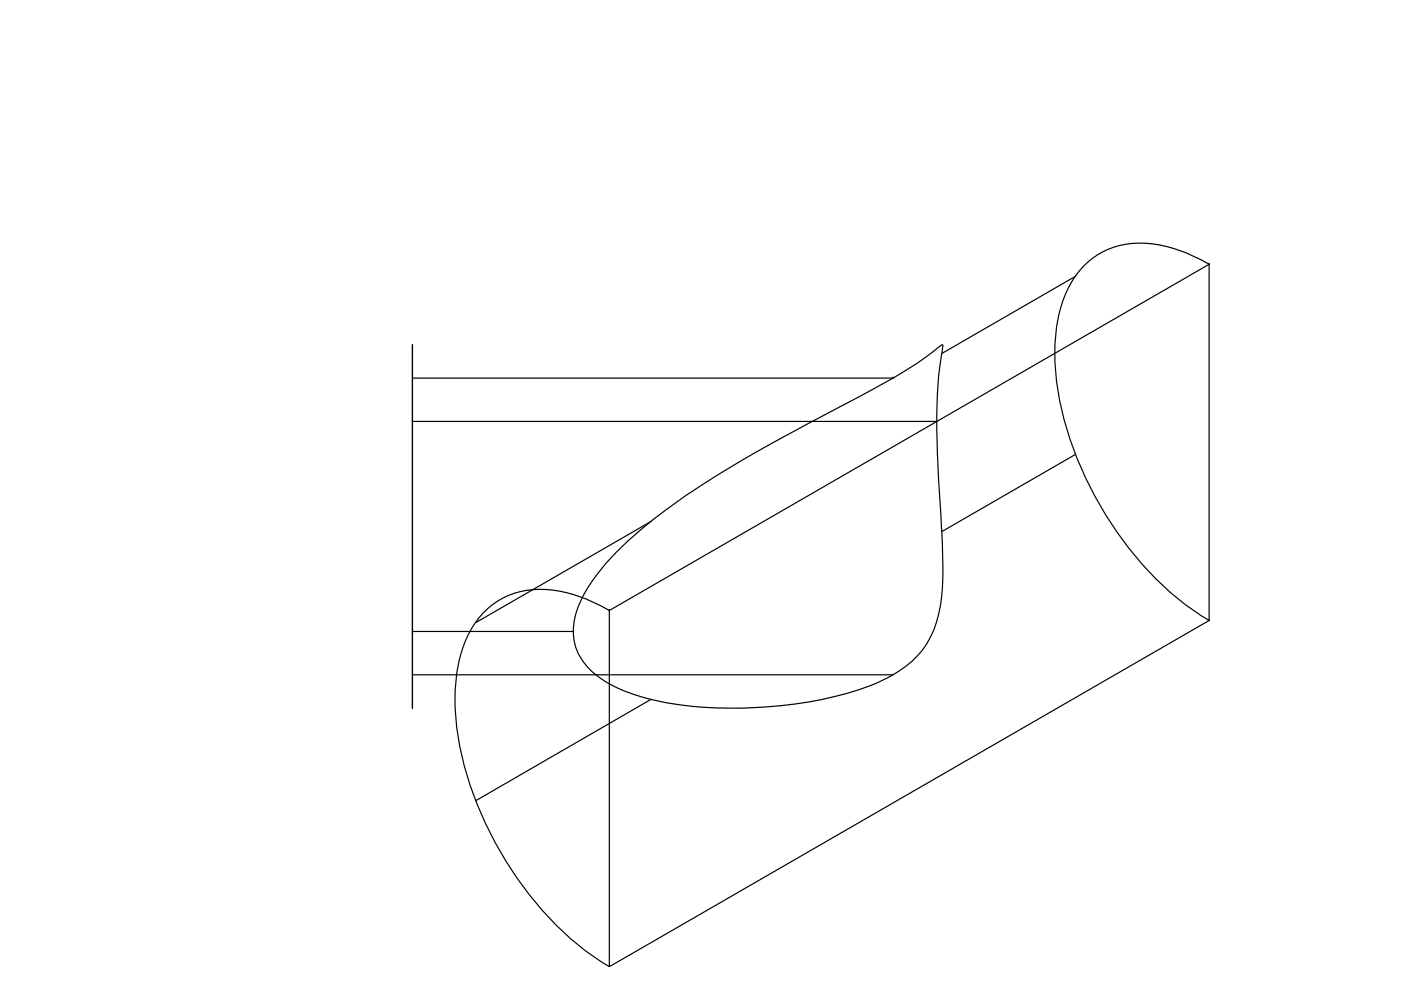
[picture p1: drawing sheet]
<svg xmlns="http://www.w3.org/2000/svg" width="297mm" height="210mm" viewBox="0 0 297 210" stroke-linecap="round" stroke-linejoin="round" font-family="sans-serif">
<!-- layer: 0 -->
<g fill="none" stroke="#000" stroke-width=".25">
<path d="M228 58.6l-28.3 16.4M256.3 56a27.5 27.5 0 0 0-17.1-4.3 16.7 16.7 0 0 0-13.6 11.4 38.9 38.9 0 0 0-1.3 19.8 75.8 75.8 0 0 0 25.5 44.1l4.3 3.2 2.2 1.3M256.4 56h.1M256.4 56l-127.2 73.4M256.4 56v75.6M87.4 73.1v77zM87.4 89.4h.1M87.4 80.2h101.9M87.4 89.4h111.2M189.3 80.2h.1M228 96.3l-28.3 16.4M130.7 117a111.9 111.9 0 0 1 21.3-16.2 649.5 649.5 0 0 1 33.9-18.7 86.5 86.5 0 0 0 13.9-9h.1a99.4 99.4 0 0 0-1.2 22.9l.7 11.5a137 137 0 0 1 .2 19.2 20.3 20.3 0 0 1-6.3 13.6 37.4 37.4 0 0 1-16.4 7.4 89.4 89.4 0 0 1-38.4 .7 29.6 29.6 0 0 1-13.1-6.1 11.9 11.9 0 0 1-2.5-14.4 38.6 38.6 0 0 1 7.8-10.9z"/>
<path d="M138 110.6l-37.1 21.4M87.4 133.9h34.2M129.2 129.4a27.5 27.5 0 0 0-17.2-4.3 16.7 16.7 0 0 0-13.6 11.4 38.9 38.9 0 0 0-1.3 19.8 75.8 75.8 0 0 0 25.5 44.1l4.3 3.2 2.3 1.3M129.2 129.4h.1M129.2 129.4v75.6M256.4 131.6h.1M256.4 131.6l-127.2 73.4M87.4 143.1h101.9M138 148.3l-37.1 21.4M129.2 205h.1"/>
</g>
</svg>
